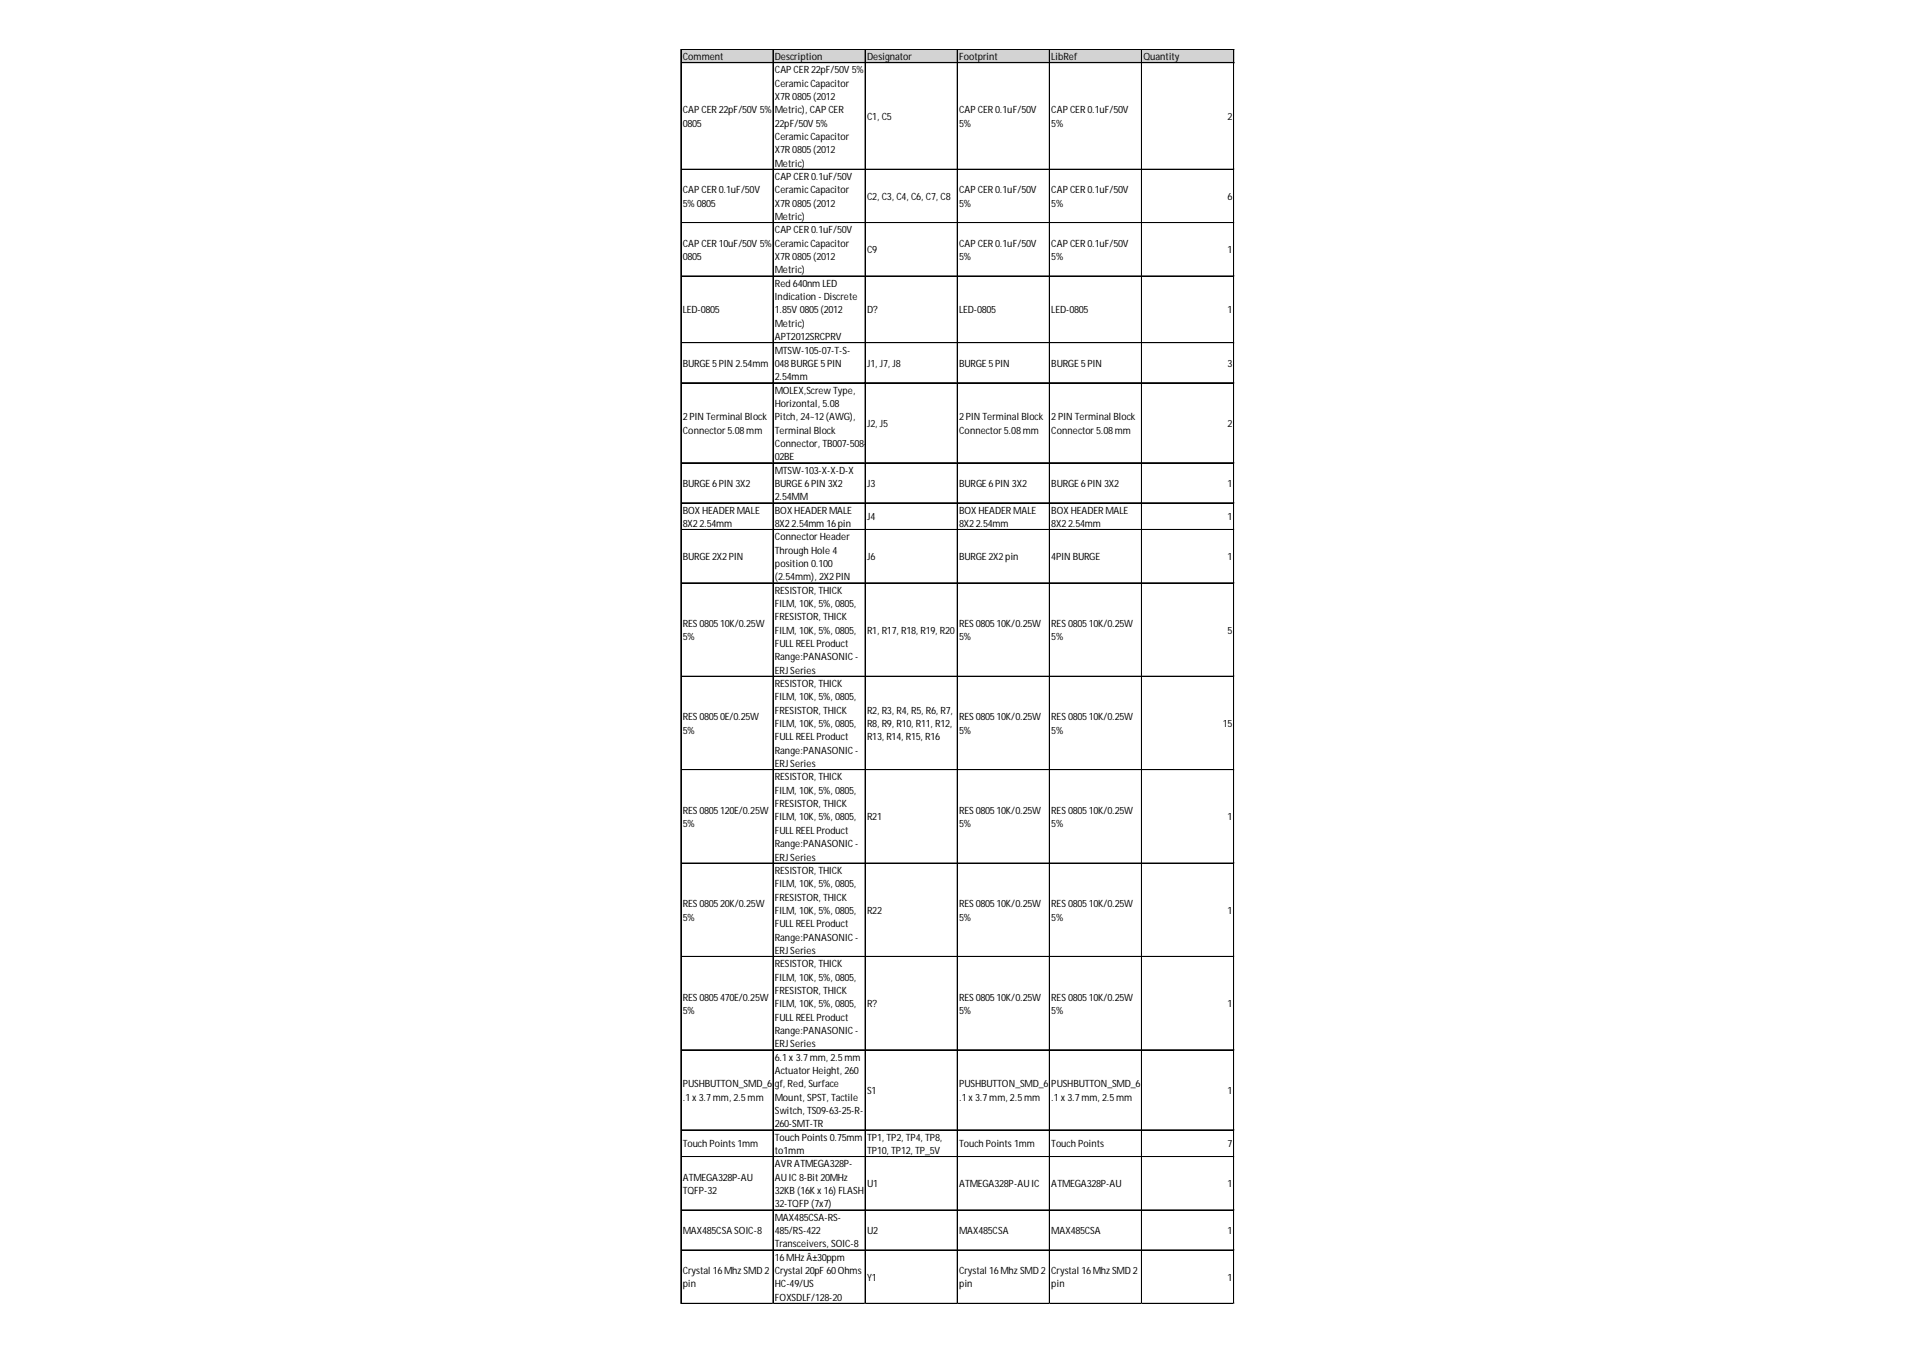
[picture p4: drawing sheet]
<svg xmlns="http://www.w3.org/2000/svg" width="297mm" height="210mm" viewBox="0 0 297 210" stroke-linecap="round" stroke-linejoin="round" font-family="sans-serif">
<defs><g id="words">
<g font-size="1.6">
<text x="105.8" y="9.3">Comment</text>
<text x="120.1" y="9.3">Description</text>
<text x="120.1" y="11.4">CAPCER22pF/50V5%</text>
<text x="134.4" y="9.3">Designator</text>
<text x="148.6" y="9.3">Footprint</text>
<text x="162.9" y="9.3">LibRef</text>
<text x="177.2" y="9.3">Quantity</text>
<text x="105.8" y="17.6">CAPCER22pF/50V5%</text>
<text x="120.1" y="13.4">CeramicCapacitor</text>
<text x="120.1" y="15.5">X7R0805(2012</text>
<text x="120.1" y="17.6">Metric), CAPCER</text>
<text x="148.6" y="17.6">CAPCER0.1uF/50V</text>
<text x="162.9" y="17.6">CAPCER0.1uF/50V</text>
<text x="105.8" y="19.6">0805</text>
<text x="120.1" y="19.6">22pF/50V5%</text>
<text x="120.1" y="21.7">CeramicCapacitor</text>
<text x="120.1" y="23.8">X7R0805(2012</text>
<text x="134.4" y="18.6">C1, C5</text>
<text x="148.6" y="19.6">5%</text>
<text x="162.9" y="19.6">5%</text>
<text x="190.2" y="18.6">2</text>
<text x="105.8" y="30">CAPCER0.1uF/50V</text>
<text x="120.1" y="25.8">Metric)</text>
<text x="120.1" y="27.9">CAPCER0.1uF/50V</text>
<text x="120.1" y="30">CeramicCapacitor</text>
<text x="148.6" y="30">CAPCER0.1uF/50V</text>
<text x="162.9" y="30">CAPCER0.1uF/50V</text>
<text x="105.8" y="32">5%0805</text>
<text x="120.1" y="32">X7R0805(2012</text>
<text x="120.1" y="34.1">Metric)</text>
<text x="134.4" y="31">C2, C3, C4, C6, C7, C8</text>
<text x="148.6" y="32">5%</text>
<text x="162.9" y="32">5%</text>
<text x="190.2" y="31">6</text>
<text x="105.8" y="38.2">CAPCER10uF/50V5%</text>
<text x="105.8" y="40.3">0805</text>
<text x="120.1" y="36.2">CAPCER0.1uF/50V</text>
<text x="120.1" y="38.2">CeramicCapacitor</text>
<text x="120.1" y="40.3">X7R0805(2012</text>
<text x="134.4" y="39.3">C9</text>
<text x="148.6" y="38.2">CAPCER0.1uF/50V</text>
<text x="148.6" y="40.3">5%</text>
<text x="162.9" y="38.2">CAPCER0.1uF/50V</text>
<text x="162.9" y="40.3">5%</text>
<text x="190.2" y="39.3">1</text>
<text x="120.1" y="42.4">Metric)</text>
<text x="120.1" y="44.4">Red640nmLED</text>
<text x="120.1" y="46.5">Indication-Discrete</text>
<text x="105.8" y="48.6">LED-0805</text>
<text x="120.1" y="48.6">1.85V0805(2012</text>
<text x="120.1" y="50.6">Metric)</text>
<text x="120.1" y="52.7">APT2012SRCPRV</text>
<text x="134.4" y="48.6">D?</text>
<text x="148.6" y="48.6">LED-0805</text>
<text x="162.9" y="48.6">LED-0805</text>
<text x="190.2" y="48.6">1</text>
<text x="105.8" y="56.8">BURGE5PIN2.54mm</text>
<text x="120.1" y="54.8">MTSW-105-07-T-S-</text>
<text x="120.1" y="56.8">048BURGE5PIN</text>
<text x="120.1" y="58.9">2.54mm</text>
<text x="134.4" y="56.8">J1, J7, J8</text>
<text x="148.6" y="56.8">BURGE5PIN</text>
<text x="162.9" y="56.8">BURGE5PIN</text>
<text x="190.2" y="56.8">3</text>
<text x="105.8" y="65.1">2PINTerminal Block</text>
<text x="120.1" y="61">MOLEX,ScrewType,</text>
<text x="120.1" y="63">Horizontal, 5.08</text>
<text x="120.1" y="65.1">Pitch, 24~12(AWG),</text>
<text x="148.6" y="65.1">2PINTerminal Block</text>
<text x="162.9" y="65.1">2PINTerminal Block</text>
<text x="105.8" y="67.2">Connector5.08mm</text>
<text x="120.1" y="67.2">Terminal Block</text>
<text x="120.1" y="69.2">Connector, TB007-508-</text>
<text x="120.1" y="71.3">02BE</text>
<text x="134.4" y="66.1">J2, J5</text>
<text x="148.6" y="67.2">Connector5.08mm</text>
<text x="162.9" y="67.2">Connector5.08mm</text>
<text x="190.2" y="66.1">2</text>
<text x="105.8" y="75.4">BURGE6PIN3X2</text>
<text x="120.1" y="73.4">MTSW-103-X-X-D-X</text>
<text x="120.1" y="75.4">BURGE6PIN3X2</text>
<text x="120.1" y="77.5">2.54MM</text>
<text x="134.4" y="75.4">J3</text>
<text x="148.6" y="75.4">BURGE6PIN3X2</text>
<text x="162.9" y="75.4">BURGE6PIN3X2</text>
<text x="190.2" y="75.4">1</text>
<text x="105.8" y="79.6">BOXHEADERMALE</text>
<text x="105.8" y="81.6">8X22.54mm</text>
<text x="120.1" y="79.6">BOXHEADERMALE</text>
<text x="120.1" y="81.6">8X22.54mm16pin</text>
<text x="120.1" y="83.7">ConnectorHeader</text>
<text x="134.4" y="80.6">J4</text>
<text x="148.6" y="79.6">BOXHEADERMALE</text>
<text x="148.6" y="81.6">8X22.54mm</text>
<text x="162.9" y="79.6">BOXHEADERMALE</text>
<text x="162.9" y="81.6">8X22.54mm</text>
<text x="190.2" y="80.6">1</text>
<text x="105.8" y="86.8">BURGE2X2PIN</text>
<text x="120.1" y="85.8">ThroughHole4</text>
<text x="120.1" y="87.8">position0.100</text>
<text x="120.1" y="89.9">(2.54mm), 2X2PIN</text>
<text x="134.4" y="86.8">J6</text>
<text x="148.6" y="86.8">BURGE2X2pin</text>
<text x="162.9" y="86.8">4PINBURGE</text>
<text x="190.2" y="86.8">1</text>
<text x="120.1" y="92">RESISTOR, THICK</text>
<text x="120.1" y="94">FILM, 10K, 5%, 0805,</text>
<text x="105.8" y="97.1">RES080510K/0.25W</text>
<text x="105.8" y="99.2">5%</text>
<text x="120.1" y="96.1">FRESISTOR, THICK</text>
<text x="120.1" y="98.2">FILM, 10K, 5%, 0805,</text>
<text x="120.1" y="100.2">FULLREELProduct</text>
<text x="134.4" y="98.2">R1, R17, R18, R19, R20</text>
<text x="148.6" y="97.1">RES080510K/0.25W</text>
<text x="148.6" y="99.2">5%</text>
<text x="162.9" y="97.1">RES080510K/0.25W</text>
<text x="162.9" y="99.2">5%</text>
<text x="190.2" y="98.2">5</text>
<text x="120.1" y="102.3">Range:PANASONIC-</text>
<text x="120.1" y="104.4">ERJSeries</text>
<text x="120.1" y="106.4">RESISTOR, THICK</text>
<text x="105.8" y="111.6">RES08050E/0.25W</text>
<text x="105.8" y="113.7">5%</text>
<text x="120.1" y="108.5">FILM, 10K, 5%, 0805,</text>
<text x="120.1" y="110.6">FRESISTOR, THICK</text>
<text x="120.1" y="112.6">FILM, 10K, 5%, 0805,</text>
<text x="134.4" y="110.6">R2, R3, R4, R5, R6, R7,</text>
<text x="134.4" y="112.6">R8, R9, R10, R11, R12,</text>
<text x="148.6" y="111.6">RES080510K/0.25W</text>
<text x="148.6" y="113.7">5%</text>
<text x="162.9" y="111.6">RES080510K/0.25W</text>
<text x="162.9" y="113.7">5%</text>
<text x="189.5" y="112.6">15</text>
<text x="120.1" y="114.7">FULLREELProduct</text>
<text x="120.1" y="116.8">Range:PANASONIC-</text>
<text x="120.1" y="118.8">ERJSeries</text>
<text x="134.4" y="114.7">R13, R14, R15, R16</text>
<text x="120.1" y="120.9">RESISTOR, THICK</text>
<text x="120.1" y="123">FILM, 10K, 5%, 0805,</text>
<text x="120.1" y="125">FRESISTOR, THICK</text>
<text x="105.8" y="126.1">RES0805120E/0.25W</text>
<text x="105.8" y="128.1">5%</text>
<text x="120.1" y="127.1">FILM, 10K, 5%, 0805,</text>
<text x="120.1" y="129.2">FULLREELProduct</text>
<text x="120.1" y="131.2">Range:PANASONIC-</text>
<text x="134.4" y="127.1">R21</text>
<text x="148.6" y="126.1">RES080510K/0.25W</text>
<text x="148.6" y="128.1">5%</text>
<text x="162.9" y="126.1">RES080510K/0.25W</text>
<text x="162.9" y="128.1">5%</text>
<text x="190.2" y="127.1">1</text>
<text x="120.1" y="133.3">ERJSeries</text>
<text x="120.1" y="135.4">RESISTOR, THICK</text>
<text x="120.1" y="137.4">FILM, 10K, 5%, 0805,</text>
<text x="105.8" y="140.5">RES080520K/0.25W</text>
<text x="105.8" y="142.6">5%</text>
<text x="120.1" y="139.5">FRESISTOR, THICK</text>
<text x="120.1" y="141.6">FILM, 10K, 5%, 0805,</text>
<text x="120.1" y="143.6">FULLREELProduct</text>
<text x="134.4" y="141.6">R22</text>
<text x="148.6" y="140.5">RES080510K/0.25W</text>
<text x="148.6" y="142.6">5%</text>
<text x="162.9" y="140.5">RES080510K/0.25W</text>
<text x="162.9" y="142.6">5%</text>
<text x="190.2" y="141.6">1</text>
<text x="120.1" y="145.7">Range:PANASONIC-</text>
<text x="120.1" y="147.8">ERJSeries</text>
<text x="120.1" y="149.8">RESISTOR, THICK</text>
<text x="105.8" y="155">RES0805470E/0.25W</text>
<text x="120.1" y="151.9">FILM, 10K, 5%, 0805,</text>
<text x="120.1" y="154">FRESISTOR, THICK</text>
<text x="148.6" y="155">RES080510K/0.25W</text>
<text x="162.9" y="155">RES080510K/0.25W</text>
<text x="105.8" y="157.1">5%</text>
<text x="120.1" y="156">FILM, 10K, 5%, 0805,</text>
<text x="120.1" y="158.1">FULLREELProduct</text>
<text x="120.1" y="160.2">Range:PANASONIC-</text>
<text x="134.4" y="156">R?</text>
<text x="148.6" y="157.1">5%</text>
<text x="162.9" y="157.1">5%</text>
<text x="190.2" y="156">1</text>
<text x="120.1" y="162.2">ERJSeries</text>
<text x="120.1" y="164.3">6.1x3.7mm, 2.5mm</text>
<text x="120.1" y="166.4">ActuatorHeight, 260</text>
<text x="105.8" y="168.4">PUSHBUTTON_SMD_6</text>
<text x="105.8" y="170.5">.1x3.7mm, 2.5mm</text>
<text x="120.1" y="168.4">gf, Red, Surface</text>
<text x="120.1" y="170.5">Mount, SPST, Tactile</text>
<text x="120.1" y="172.6">Switch, TS09-63-25-R-</text>
<text x="134.4" y="169.5">S1</text>
<text x="148.6" y="168.4">PUSHBUTTON_SMD_6</text>
<text x="148.6" y="170.5">.1x3.7mm, 2.5mm</text>
<text x="162.9" y="168.4">PUSHBUTTON_SMD_6</text>
<text x="162.9" y="170.5">.1x3.7mm, 2.5mm</text>
<text x="190.2" y="169.5">1</text>
<text x="105.8" y="177.7">TouchPoints1mm</text>
<text x="120.1" y="174.6">260-SMT-TR</text>
<text x="120.1" y="176.7">TouchPoints0.75mm</text>
<text x="120.1" y="178.8">to1mm</text>
<text x="134.4" y="176.7">TP1, TP2, TP4, TP8,</text>
<text x="134.4" y="178.8">TP10, TP12, TP_5V</text>
<text x="148.6" y="177.7">TouchPoints1mm</text>
<text x="162.9" y="177.7">TouchPoints</text>
<text x="190.2" y="177.7">7</text>
<text x="105.8" y="182.9">ATMEGA328P-AU</text>
<text x="105.8" y="185">TQFP-32</text>
<text x="120.1" y="180.8">AVRATMEGA328P-</text>
<text x="120.1" y="182.9">AUIC8-Bit20MHz</text>
<text x="120.1" y="185">32KB(16Kx16) FLASH</text>
<text x="134.4" y="183.9">U1</text>
<text x="148.6" y="183.9">ATMEGA328P-AUIC</text>
<text x="162.9" y="183.9">ATMEGA328P-AU</text>
<text x="190.2" y="183.9">1</text>
<text x="105.8" y="191.2">MAX485CSASOIC-8</text>
<text x="120.1" y="187">32-TQFP(7x7)</text>
<text x="120.1" y="189.1">MAX485CSA-RS-</text>
<text x="120.1" y="191.2">485/RS-422</text>
<text x="134.4" y="191.2">U2</text>
<text x="148.6" y="191.2">MAX485CSA</text>
<text x="162.9" y="191.2">MAX485CSA</text>
<text x="190.2" y="191.2">1</text>
<text x="105.8" y="197.4">Crystal 16MhzSMD2</text>
<text x="120.1" y="193.2">Transceivers, SOIC-8</text>
<text x="120.1" y="195.3">16MHzÂ±30ppm</text>
<text x="120.1" y="197.4">Crystal 20pF60Ohms</text>
<text x="148.6" y="197.4">Crystal 16MhzSMD2</text>
<text x="162.9" y="197.4">Crystal 16MhzSMD2</text>
<text x="105.8" y="199.4">pin</text>
<text x="120.1" y="199.4">HC-49/US</text>
<text x="120.1" y="201.5">FOXSDLF/128-20</text>
<text x="134.4" y="198.4">Y1</text>
<text x="148.6" y="199.4">pin</text>
<text x="162.9" y="199.4">pin</text>
<text x="190.2" y="198.4">1</text>
</g>
</g></defs>
<path d="M105.5 7.7h85.8v2.1h-85.8z" fill="#d3d3d3"/>
<g fill="none" stroke="#000" stroke-width=".15">
<path d="M105.5 7.6v194.4M105.6 7.6h85.6M105.6 7.7h85.6M105.6 9.7h85.6M119.8 7.7v194.3M134 7.7v194.3M134.1 7.7v194.3M148.3 7.7v194.3M148.4 7.7v194.3M162.6 7.7v194.3M176.9 7.7v194.3M191.1 7.7v194.3"/>
<path d="M191.2 7.7v194.3M105.6 26.2h85.6M105.6 26.3h85.6M105.6 34.5h85.6M105.6 42.7h85.6M105.6 42.8h85.6M105.6 53.1h85.6M105.6 59.3h85.6M105.6 71.7h85.6M105.6 77.9h85.6M105.6 82h85.6M105.6 82.1h85.6"/>
<path d="M105.6 90.3h85.6M105.6 104.8h85.6M105.6 119.2h85.6M105.6 119.3h85.6M105.6 133.7h85.6M105.6 148.2h85.6M105.6 162.6h85.6M105.6 162.7h85.6M105.6 175h85.6M105.6 175.1h85.6M105.6 179.2h85.6M105.6 187.4h85.6"/>
<path d="M105.6 187.5h85.6M105.6 193.6h85.6M105.6 193.7h85.6M105.6 201.9h85.6"/>
</g>
<path d="M105.5 202h.1" fill="none" stroke="#d4d4d4" stroke-width=".15"/>
<path d="M105.5 202h.1z" fill="#d4d4d4"/>
<path d="M119.8 202h.1" fill="none" stroke="#d4d4d4" stroke-width=".15"/>
<path d="M119.8 202h.1z" fill="#d4d4d4"/>
<path d="M134 202h.1" fill="none" stroke="#d4d4d4" stroke-width=".15"/>
<path d="M134 202h.1z" fill="#d4d4d4"/>
<path d="M148.3 202h.1" fill="none" stroke="#d4d4d4" stroke-width=".15"/>
<path d="M148.3 202h.1z" fill="#d4d4d4"/>
<path d="M162.6 202h.1" fill="none" stroke="#d4d4d4" stroke-width=".15"/>
<path d="M162.6 202h.1z" fill="#d4d4d4"/>
<path d="M176.9 202h.1" fill="none" stroke="#d4d4d4" stroke-width=".15"/>
<path d="M176.9 202h.1z" fill="#d4d4d4"/>
<path d="M191.1 202h.1" fill="none" stroke="#d4d4d4" stroke-width=".15"/>
<path d="M191.1 202h.1z" fill="#d4d4d4"/>
<path d="M191.2 26.2h.1" fill="none" stroke="#d4d4d4" stroke-width=".15"/>
<path d="M191.2 26.2l.1 .1z" fill="#d4d4d4"/>
<path d="M191.2 34.5h.1" fill="none" stroke="#d4d4d4" stroke-width=".15"/>
<path d="M191.2 34.5l.1 .1z" fill="#d4d4d4"/>
<path d="M191.2 42.7h.1" fill="none" stroke="#d4d4d4" stroke-width=".15"/>
<path d="M191.2 42.7l.1 .1z" fill="#d4d4d4"/>
<path d="M191.2 53.1h.1" fill="none" stroke="#d4d4d4" stroke-width=".15"/>
<path d="M191.2 53.1l.1 .1z" fill="#d4d4d4"/>
<path d="M191.2 59.3h.1" fill="none" stroke="#d4d4d4" stroke-width=".15"/>
<path d="M191.2 59.3l.1 .1z" fill="#d4d4d4"/>
<path d="M191.2 71.7h.1" fill="none" stroke="#d4d4d4" stroke-width=".15"/>
<path d="M191.2 71.7l.1 .1z" fill="#d4d4d4"/>
<path d="M191.2 77.9h.1" fill="none" stroke="#d4d4d4" stroke-width=".15"/>
<path d="M191.2 77.9l.1 .1z" fill="#d4d4d4"/>
<path d="M191.2 82h.1" fill="none" stroke="#d4d4d4" stroke-width=".15"/>
<path d="M191.2 82l.1 .1z" fill="#d4d4d4"/>
<path d="M191.2 90.3h.1" fill="none" stroke="#d4d4d4" stroke-width=".15"/>
<path d="M191.2 90.3l.1 .1z" fill="#d4d4d4"/>
<path d="M191.2 104.8h.1" fill="none" stroke="#d4d4d4" stroke-width=".15"/>
<path d="M191.2 104.8l.1 .1z" fill="#d4d4d4"/>
<path d="M191.2 119.2h.1" fill="none" stroke="#d4d4d4" stroke-width=".15"/>
<path d="M191.2 119.2l.1 .1z" fill="#d4d4d4"/>
<path d="M191.2 133.7h.1" fill="none" stroke="#d4d4d4" stroke-width=".15"/>
<path d="M191.2 133.7l.1 .1z" fill="#d4d4d4"/>
<path d="M191.2 148.2h.1" fill="none" stroke="#d4d4d4" stroke-width=".15"/>
<path d="M191.2 148.2l.1 .1z" fill="#d4d4d4"/>
<path d="M191.2 162.6h.1" fill="none" stroke="#d4d4d4" stroke-width=".15"/>
<path d="M191.2 162.6l.1 .1z" fill="#d4d4d4"/>
<path d="M191.2 175h.1" fill="none" stroke="#d4d4d4" stroke-width=".15"/>
<path d="M191.2 175l.1 .1z" fill="#d4d4d4"/>
<path d="M191.2 179.2h.1" fill="none" stroke="#d4d4d4" stroke-width=".15"/>
<path d="M191.2 179.2l.1 .1z" fill="#d4d4d4"/>
<path d="M191.2 187.4h.1" fill="none" stroke="#d4d4d4" stroke-width=".15"/>
<path d="M191.2 187.4l.1 .1z" fill="#d4d4d4"/>
<path d="M191.2 193.6h.1" fill="none" stroke="#d4d4d4" stroke-width=".15"/>
<path d="M191.2 193.6l.1 .1z" fill="#d4d4d4"/>
<path d="M191.2 201.9h.1" fill="none" stroke="#d4d4d4" stroke-width=".15"/>
<path d="M191.2 201.9l.1 .1z" fill="#d4d4d4"/>
<use href="#words"/>
</svg>
